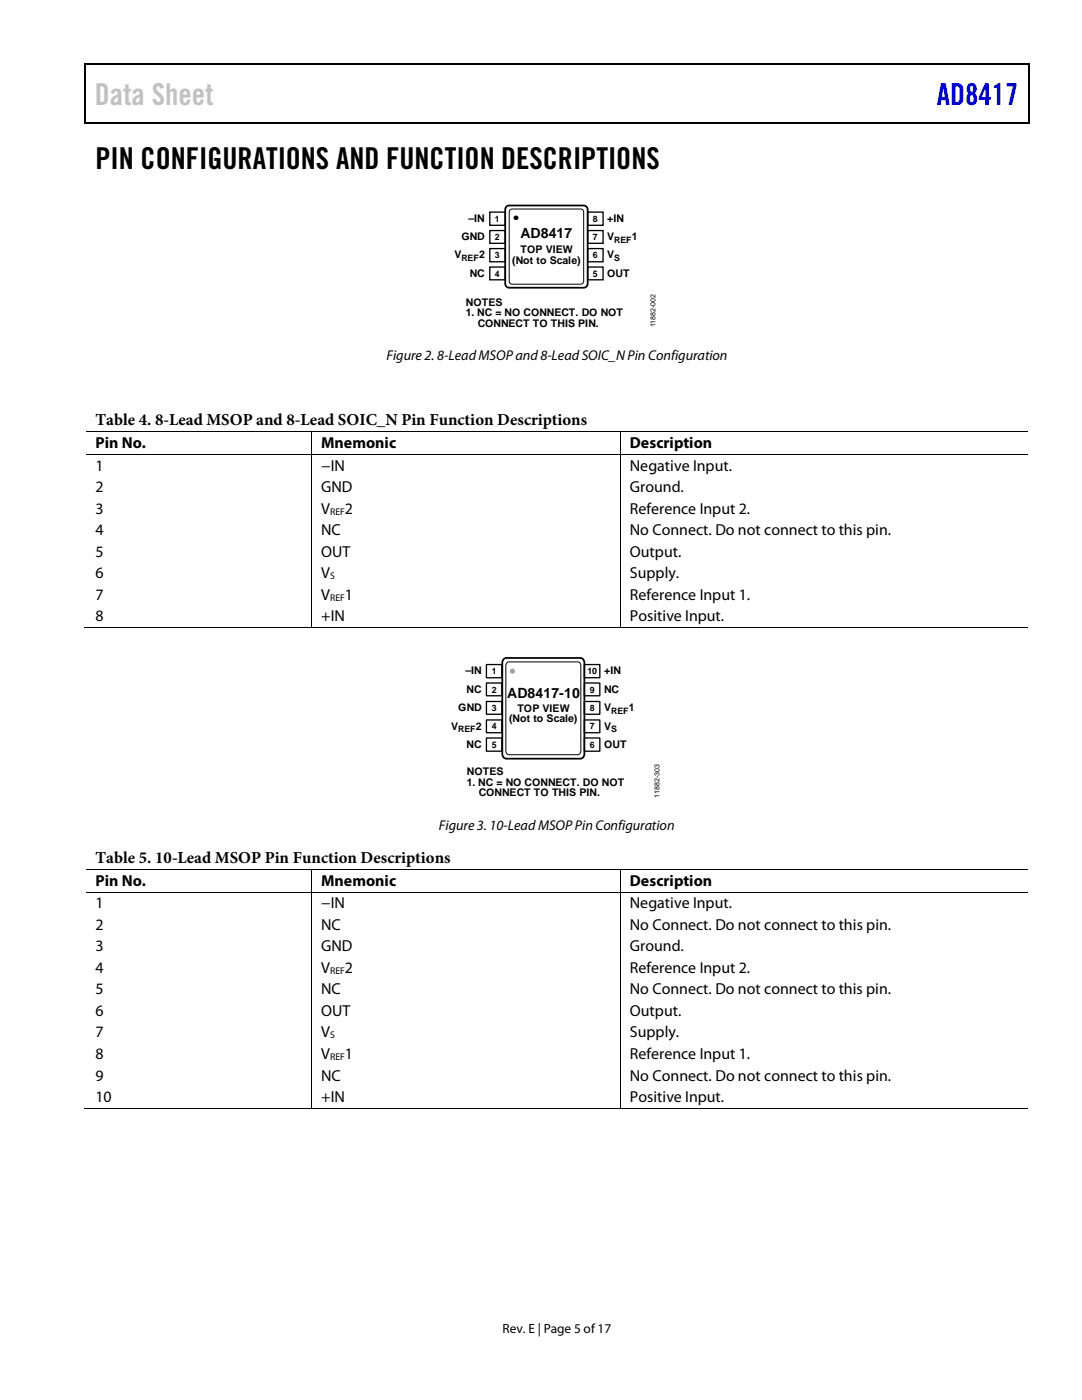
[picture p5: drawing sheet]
<svg xmlns="http://www.w3.org/2000/svg" width="216mm" height="279mm" viewBox="0 0 216 279" stroke-linecap="round" stroke-linejoin="round" font-family="sans-serif">
<defs><g id="words">
<text font-size="6" fill="#c1c1c1" x="18.9" y="21">Data Sheet</text>
<text font-size="6" fill="#00f" x="186.9" y="21">AD8417</text>
<text font-size="6" x="19" y="33.7">PIN CONFIGURATIONS AND FUNCTION DESCRIPTIONS</text>
<g font-size="3.3">
<text x="19" y="84.9">Table 4. 8-Lead MSOP and 8-Lead SOIC_N Pin Function Descriptions</text>
<text x="19" y="172.3">Table 5. 10-Lead MSOP Pin Function Descriptions</text>
</g>
<g font-size="3.2">
<text x="19" y="89.5">Pin No.</text>
<text x="64.1" y="89.5">Mnemonic</text>
<text x="125.7" y="89.5">Description</text>
<text x="19" y="93.9">1</text>
<text x="64.1" y="93.9">−IN</text>
<text x="125.7" y="93.9">Negative Input.</text>
<text x="19" y="98.2">2</text>
<text x="64.1" y="98.2">GND</text>
<text x="125.7" y="98.2">Ground.</text>
<text x="19" y="102.5">3</text>
<text x="19" y="106.8">4</text>
<text x="64.1" y="102.5">V</text>
<text x="64.1" y="106.8">NC</text>
<text x="68.8" y="102.5">2</text>
<text x="125.7" y="102.5">Reference Input 2.</text>
<text x="125.7" y="106.8">No Connect. Do not connect to this pin.</text>
<text x="19" y="111.1">5</text>
<text x="64.1" y="111.1">OUT</text>
<text x="125.7" y="111.1">Output.</text>
<text x="19" y="115.4">6</text>
<text x="19" y="119.7">7</text>
<text x="64.1" y="115.4">V</text>
<text x="64.1" y="119.7">V</text>
<text x="68.8" y="119.7">1</text>
<text x="125.7" y="119.7">Reference Input 1.</text>
<text x="125.7" y="115.4">Supply.</text>
<text x="19" y="124">8</text>
<text x="64.1" y="124">+IN</text>
<text x="125.7" y="124">Positive Input.</text>
<text x="19" y="176.8">Pin No.</text>
<text x="64.1" y="176.8">Mnemonic</text>
<text x="125.7" y="176.8">Description</text>
<text x="19" y="181.3">1</text>
<text x="19" y="185.6">2</text>
<text x="64.1" y="181.3">−IN</text>
<text x="64.1" y="185.6">NC</text>
<text x="125.7" y="181.3">Negative Input.</text>
<text x="125.7" y="185.6">No Connect. Do not connect to this pin.</text>
<text x="19" y="189.9">3</text>
<text x="64.1" y="189.9">GND</text>
<text x="125.7" y="189.9">Ground.</text>
<text x="19" y="194.2">4</text>
<text x="64.1" y="194.2">V</text>
<text x="68.8" y="194.2">2</text>
<text x="125.7" y="194.2">Reference Input 2.</text>
<text x="19" y="198.5">5</text>
<text x="19" y="202.8">6</text>
<text x="64.1" y="198.5">NC</text>
<text x="64.1" y="202.8">OUT</text>
<text x="125.7" y="198.5">No Connect. Do not connect to this pin.</text>
<text x="125.7" y="202.8">Output.</text>
<text x="19" y="207.1">7</text>
<text x="64.1" y="207.1">V</text>
<text x="125.7" y="207.1">Supply.</text>
<text x="19" y="211.4">8</text>
<text x="19" y="215.6">9</text>
<text x="64.1" y="211.4">V</text>
<text x="64.1" y="215.6">NC</text>
<text x="68.8" y="211.4">1</text>
<text x="125.7" y="211.4">Reference Input 1.</text>
<text x="125.7" y="215.6">No Connect. Do not connect to this pin.</text>
<text x="19" y="220">10</text>
<text x="64.1" y="220">+IN</text>
<text x="125.7" y="220">Positive Input.</text>
</g>
<g font-size="2.8">
<text x="103.9" y="47.6">AD8417</text>
<text x="77.1" y="71.9">Figure 2. 8-Lead MSOP and 8-Lead SOIC_NPin Configuration</text>
<text x="101.2" y="139.3">AD8417-10</text>
<text x="87.6" y="165.7">Figure 3. 10-Lead MSOP Pin Configuration</text>
</g>
<text font-size="2.7" x="100.3" y="266">Rev. E | Page 5 of17</text>
<g font-size="2.1">
<text x="92.1" y="47.9">GND</text>
<text x="93.5" y="44.3">–IN</text>
<text x="121.2" y="44.3">+IN</text>
<text x="121.2" y="47.9">V</text>
<text x="126.1" y="47.9">1</text>
<text x="90.7" y="51.6">V</text>
<text x="95.6" y="51.6">2</text>
<text x="102.2" y="52.6">(Not to Scale)</text>
<text x="103.9" y="50.5">TOP VIEW</text>
<text x="121.2" y="51.6">V</text>
<text x="93.7" y="55.2">NC</text>
<text x="121.2" y="55.2">OUT</text>
<text x="93" y="61">NOTES</text>
<text x="93" y="63.1">1. NC = NO CONNECT. DO NOT</text>
<text x="95.3" y="65.2">CONNECT TO THIS PIN.</text>
<text x="92.9" y="134.6">–IN</text>
<text x="120.6" y="134.6">+IN</text>
<text x="91.4" y="141.9">GND</text>
<text x="93.1" y="138.2">NC</text>
<text x="103.2" y="142">TOP VIEW</text>
<text x="120.6" y="138.2">NC</text>
<text x="120.6" y="141.9">V</text>
<text x="125.5" y="141.9">1</text>
<text x="90" y="145.6">V</text>
<text x="93.1" y="149.3">NC</text>
<text x="95" y="145.6">2</text>
<text x="101.6" y="144.1">(Not to Scale)</text>
<text x="120.6" y="145.6">V</text>
<text x="120.6" y="149.3">OUT</text>
<text x="93.2" y="154.7">NOTES</text>
<text x="93.2" y="156.8">1. NC = NO CONNECT. DO NOT</text>
<text x="95.5" y="158.9">CONNECT TO THIS PIN.</text>
</g>
<g font-size="1.9">
<text x="65.9" y="102.7">REF</text>
<text x="65.9" y="115.6">S</text>
<text x="65.9" y="119.9">REF</text>
<text x="65.9" y="194.4">REF</text>
<text x="65.9" y="207.2">S</text>
<text x="65.9" y="211.5">REF</text>
</g>
<g font-size="1.8">
<text x="98.8" y="44.3">1</text>
<text x="98.8" y="47.9">2</text>
<text x="118.3" y="44.3">8</text>
<text x="118.3" y="47.9">7</text>
<text x="92.1" y="52.1">REF</text>
<text x="98.8" y="51.5">3</text>
<text x="118.3" y="51.5">6</text>
<text x="122.6" y="48.4">REF</text>
<text x="122.6" y="52.1">S</text>
<text x="98.8" y="55.2">4</text>
<text x="118.3" y="55.2">5</text>
<text x="98.1" y="134.6">1</text>
<text x="117.2" y="134.6">10</text>
<text x="98.1" y="138.2">2</text>
<text x="98.1" y="141.9">3</text>
<text x="117.7" y="138.2">9</text>
<text x="117.7" y="141.9">8</text>
<text x="122" y="142.4">REF</text>
<text x="91.4" y="146.1">REF</text>
<text x="98.1" y="145.6">4</text>
<text x="98.1" y="149.3">5</text>
<text x="117.7" y="145.6">7</text>
<text x="117.7" y="149.3">6</text>
<text x="122" y="146.1">S</text>
</g>
<g font-size="1.4">
<text x="130.8" y="65.3" transform="rotate(-90 130.8 65.3)">11882-002</text>
<text x="131.6" y="159.3" transform="rotate(-90 131.6 159.3)">11882-303</text>
</g>
</g></defs>
<path d="M16.9 12.7h.2v1h-.2zM16.9 12.7h.2v.3h-.2zM82.5 12.7h.3v.3h-.3zM205.1 12.7h.3v1h-.3zM205.1 12.7h.3v.3h-.3zM16.9 24.4h.2v.2h-.2zM82.3 24.4h.2v.2h-.2zM205.1 24.4h.3v.2h-.3z" fill="#000"/>
<path d="M17 13.7v10.7M17.1 12.8h65.4M82.8 12.8h122.3M205.2 13.7v10.7M17.1 24.5h188" fill="none" stroke="#000" stroke-width=".25"/>
<path d="M97.7 42.3h3.1v2.7h-3.1z" fill="#fff"/>
<path d="M97.7 42.3h3.1v2.7h-3.1z" fill="none" stroke="#000" stroke-width=".26"/>
<path d="M97.7 46h3.1v2.6h-3.1z" fill="#fff"/>
<path d="M97.7 46h3.1v2.6h-3.1z" fill="none" stroke="#000" stroke-width=".26"/>
<path d="M97.7 49.6h3.1v2.6h-3.1z" fill="#fff"/>
<path d="M97.7 49.6h3.1v2.6h-3.1z" fill="none" stroke="#000" stroke-width=".26"/>
<path d="M97.7 53.3h3.1v2.5h-3.1z" fill="#fff"/>
<path d="M97.7 53.3h3.1v2.5h-3.1z" fill="none" stroke="#000" stroke-width=".26"/>
<path d="M117.3 42.3h3v2.7h-3z" fill="#fff"/>
<path d="M117.3 42.3h3v2.7h-3z" fill="none" stroke="#000" stroke-width=".26"/>
<path d="M117.3 46h3v2.6h-3z" fill="#fff"/>
<path d="M117.3 46h3v2.6h-3z" fill="none" stroke="#000" stroke-width=".26"/>
<path d="M117.3 49.6h3v2.6h-3z" fill="#fff"/>
<path d="M117.3 49.6h3v2.6h-3z" fill="none" stroke="#000" stroke-width=".26"/>
<path d="M117.3 53.3h3v2.5h-3z" fill="#fff"/>
<path d="M117.3 53.3h3v2.5h-3zM97.1 132.6h3v2.7h-3zM97.1 136.3h3v2.6h-3zM97.1 140h3v2.5h-3zM116.6 132.6h3.1v2.7h-3.1zM116.6 136.3h3.1v2.6h-3.1zM116.6 140h3.1v2.5h-3.1zM97.1 143.7h3v2.5h-3zM97.1 147.3h3v2.6h-3zM116.6 143.7h3.1v2.5h-3.1zM116.6 147.3h3.1v2.6h-3.1z" fill="none" stroke="#000" stroke-width=".26"/>
<path d="M101 41.2l.6-.2h14.9a.79 .79 0 0 1 .8 .8v14.8a.79 .79 0 0 1-.8 .8h-14.9a.79 .79 0 0 1-.8-.8v-14.8zM100.5 131.6l.5-.3h14.8a.89 .89 0 0 1 .8 1v18.1a.89 .89 0 0 1-.8 1h-14.8a.89 .89 0 0 1-.8-1v-18.1z" fill="none" stroke="#000" stroke-width=".35"/>
<g fill="none" stroke="#000" stroke-width=".2">
<path d="M101.8 41.9l.4-.2h13.7a.6 .6 0 0 1 .6 .6v13.8a.6 .6 0 0 1-.6 .6h-13.7a.6 .6 0 0 1-.6-.6v-13.8zM17.1 86.2h45M17.1 90.7h45M62.2 86.3v4.3M62.2 90.8v34.4M62.3 86.2h61.4M62.3 90.7h61.4M123.8 86.3v4.3M123.8 90.8v34.4M123.9 86.2h81.2M123.9 90.7h81.2M16.9 125.3h45.2"/>
<path d="M62.3 125.3h61.4M101.1 132.3l.5-.2h13.7a.71 .71 0 0 1 .6 .8v16.9a.71 .71 0 0 1-.6 .8h-13.7a.71 .71 0 0 1-.7-.8v-16.9zM123.9 125.3h81.2"/>
<circle cx="103" cy="43.5" r=".38"/>
</g>
<g fill="#000">
<path d="M62.1 86.1h.2v.2h-.2zM62.1 90.6h.2v.2h-.2zM123.7 86.1h.2v.2h-.2zM123.7 90.6h.2v.2h-.2zM62.1 125.2h.2v.1h-.2zM123.7 125.2h.2v.1h-.2z"/>
<circle cx="103" cy="43.5" r=".38"/>
</g>
<circle cx="102.3" cy="133.9" r=".52" fill="#a0a0a0"/>
<g fill="none" stroke="#000" stroke-width=".2">
<path d="M17.1 173.5h45M17.1 178.1h45M62.2 173.6v4.4M62.2 178.1v43M62.3 173.5h61.4M62.3 178.1h61.4M123.8 173.6v4.4M123.8 178.1v43M123.9 173.5h81.2M123.9 178.1h81.2M16.9 221.2h45.2M62.3 221.2h61.4"/>
<path d="M123.9 221.2h81.2"/>
</g>
<path d="M62.1 173.4h.2v.2h-.2zM62.1 178h.2v.1h-.2zM123.7 173.4h.2v.2h-.2zM123.7 178h.2v.1h-.2zM62.1 221.1h.2v.2h-.2zM123.7 221.1h.2v.2h-.2z" fill="#000"/>
<use href="#words"/>
</svg>
